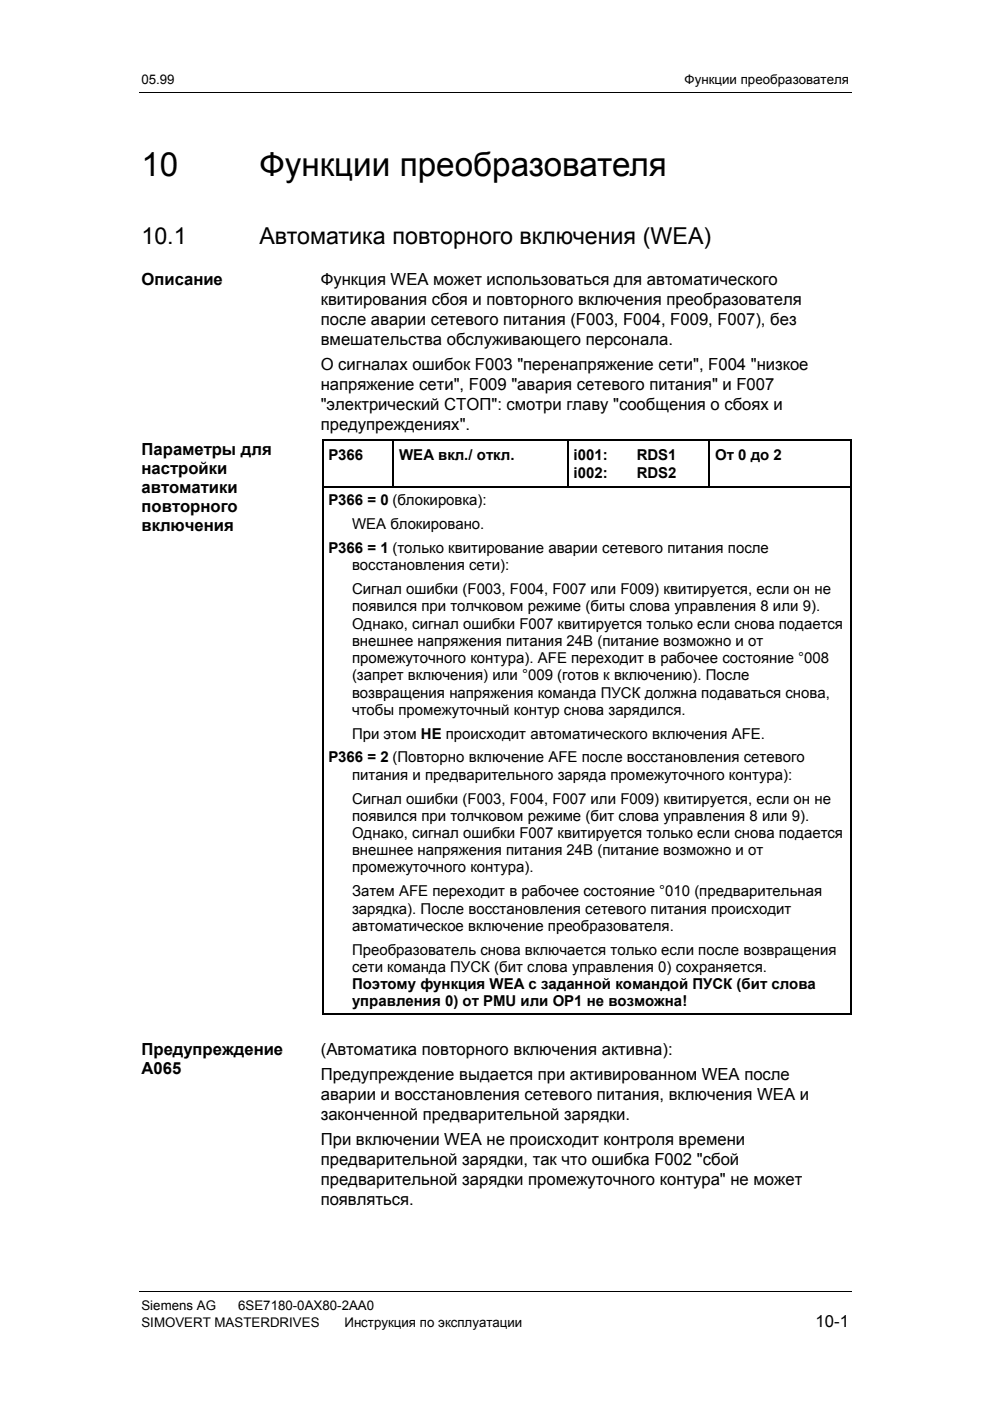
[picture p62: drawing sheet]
<svg xmlns="http://www.w3.org/2000/svg" width="210mm" height="297mm" viewBox="0 0 210 297" stroke-linecap="round" stroke-linejoin="round" font-family="sans-serif">
<defs><g id="words">
<g font-size="7">
<text x="30" y="37.4">10</text>
<text x="55" y="37.4">Функции преобразователя</text>
</g>
<g font-size="4.9">
<text x="30" y="51.7">10.1</text>
<text x="55" y="51.7">Автоматика повторного включения (WEA)</text>
</g>
<g font-size="3.5">
<text x="30" y="60.4">Описание</text>
<text x="68" y="60.5">Функция WEA может использоваться для автоматического</text>
<text x="68" y="64.7">квитирования сбоя и повторного включения преобразователя</text>
<text x="68" y="69">после аварии сетевого питания (F003, F004, F009, F007), без</text>
<text x="68" y="73.2">вмешательства обслуживающего персонала.</text>
<text x="68" y="82.7">напряжение сети&quot;, F009 &quot;авария сетевого питания&quot; и F007</text>
<text x="68" y="78.5">О сигналах ошибок F003 &quot;перенапряжение сети&quot;, F004 &quot;низкое</text>
<text x="68" y="87">&quot;электрический СТОП&quot;: смотри главу &quot;сообщения о сбоях и</text>
<text x="68" y="91.2">предупреждениях&quot;.</text>
<text x="30" y="100.4">настройки</text>
<text x="30" y="96.4">Параметры для</text>
<text x="30" y="104.5">автоматики</text>
<text x="30" y="108.5">повторного</text>
<text x="30" y="112.6">включения</text>
<text x="30" y="223.6">Предупреждение</text>
<text x="30" y="227.7">A065</text>
<text x="68" y="223.7">(Автоматика повторного включения активна):</text>
<text x="68" y="233.2">аварии и восстановления сетевого питания, включения WEA и</text>
<text x="68" y="229">Предупреждение выдается при активированном WEA после</text>
<text x="68" y="237.5">законченной предварительной зарядки.</text>
<text x="68" y="242.8">При включении WEA не происходит контроля времени</text>
<text x="68" y="251.2">предварительной зарядки промежуточного контура&quot; не может</text>
<text x="68" y="247">предварительной зарядки, так что ошибка F002 &quot;сбой</text>
<text x="68" y="255.5">появляться.</text>
<text x="172.9" y="281.3">10-1</text>
</g>
<g font-size="3.2">
<text x="69.6" y="97.5">P366</text>
<text x="84.6" y="97.5">WEA вкл./ откл.</text>
<text x="121.6" y="97.5">i001:</text>
<text x="121.6" y="101.4">i002:</text>
<text x="135" y="101.4">RDS2</text>
<text x="135" y="97.5">RDS1</text>
<text x="151.6" y="97.5">От 0 до 2</text>
<text x="69.6" y="107.1">P366 = 0 (блокировка):</text>
<text x="74.6" y="112.2">WEA блокировано.</text>
<text x="69.6" y="117.2">P366 = 1 (только квитирование аварии сетевого питания после</text>
<text x="74.6" y="126">Сигнал ошибки (F003, F004, F007 или F009) квитируется, если он не</text>
<text x="74.6" y="120.9">восстановления сети):</text>
<text x="74.6" y="129.6">появился при толчковом режиме (биты слова управления 8 или 9).</text>
<text x="74.6" y="133.3">Однако, сигнал ошибки F007 квитируется только если снова подается</text>
<text x="74.6" y="136.9">внешнее напряжения питания 24В (питание возможно и от</text>
<text x="74.6" y="140.6">промежуточного контура). AFE переходит в рабочее состояние °008</text>
<text x="74.6" y="144.2">(запрет включения) или °009 (готов к включению). После</text>
<text x="74.6" y="147.9">возвращения напряжения команда ПУСК должна подаваться снова,</text>
<text x="74.6" y="151.5">чтобы промежуточный контур снова зарядился.</text>
<text x="69.6" y="161.6">P366 = 2 (Повторно включение AFE после восстановления сетевого</text>
<text x="74.6" y="156.6">При этом НЕ происходит автоматического включения AFE.</text>
<text x="74.6" y="165.3">питания и предварительного заряда промежуточного контура):</text>
<text x="74.6" y="170.4">Сигнал ошибки (F003, F004, F007 или F009) квитируется, если он не</text>
<text x="74.6" y="177.7">Однако, сигнал ошибки F007 квитируется только если снова подается</text>
<text x="74.6" y="174">появился при толчковом режиме (бит слова управления 8 или 9).</text>
<text x="74.6" y="181.3">внешнее напряжения питания 24В (питание возможно и от</text>
<text x="74.6" y="185">промежуточного контура).</text>
<text x="74.6" y="190">Затем AFE переходит в рабочее состояние °010 (предварительная</text>
<text x="74.6" y="193.7">зарядка). После восстановления сетевого питания происходит</text>
<text x="74.6" y="197.3">автоматическое включение преобразователя.</text>
<text x="74.6" y="202.4">Преобразователь снова включается только если после возвращения</text>
<text x="74.6" y="206.1">сети команда ПУСК (бит слова управления 0) сохраняется.</text>
<text x="74.6" y="209.7">Поэтому функция WEA с заданной командой ПУСК (бит слова</text>
<text x="74.6" y="213.3">управления 0) от PMU или OP1 не возможна!</text>
</g>
<g font-size="2.8">
<text x="30" y="17.8">05.99</text>
<text x="145.2" y="17.8">Функции преобразователя</text>
<text x="30" y="277.8">Siemens AG</text>
<text x="30" y="281.3">SIMOVERT MASTERDRIVES</text>
<text x="50.5" y="277.8">6SE7180-0AX80-2AA0</text>
<text x="73" y="281.3">Инструкция по эксплуатации</text>
</g>
</g></defs>
<path d="M29.5 19.7h151M29.5 273.8h151" fill="none" stroke="#000" stroke-width=".21"/>
<path d="M68.3 93.1h.2v.3h-.2zM83.3 93.1h.2v.3h-.2zM120.3 93.1h.2v.3h-.2zM150.3 93.1h.2v.3h-.2zM180.3 93.1h.2v.3h-.2zM180.3 93.1h.2v.2h-.2zM68.3 103.2h.2v.3h-.2zM180.3 103.2h.2v.3h-.2zM180.4 103.5h.3zM180.4 214.8h.3v.2h-.3z" fill="#000"/>
<g fill="none" stroke="#000" stroke-width=".25">
<path d="M68.3 93.2h15M68.4 93.4v9.8M83.4 93.4v9.8M83.5 93.2h36.8M120.4 93.4v9.8M120.5 93.2h29.8M150.4 93.4v9.8M150.5 93.2h29.8M180.4 93.4v9.8M68.4 103.5v111.5M68.5 103.4h111.8M180.5 103.5v111.5"/>
<path d="M68.3 214.9h112.1"/>
</g>
<use href="#words"/>
</svg>
